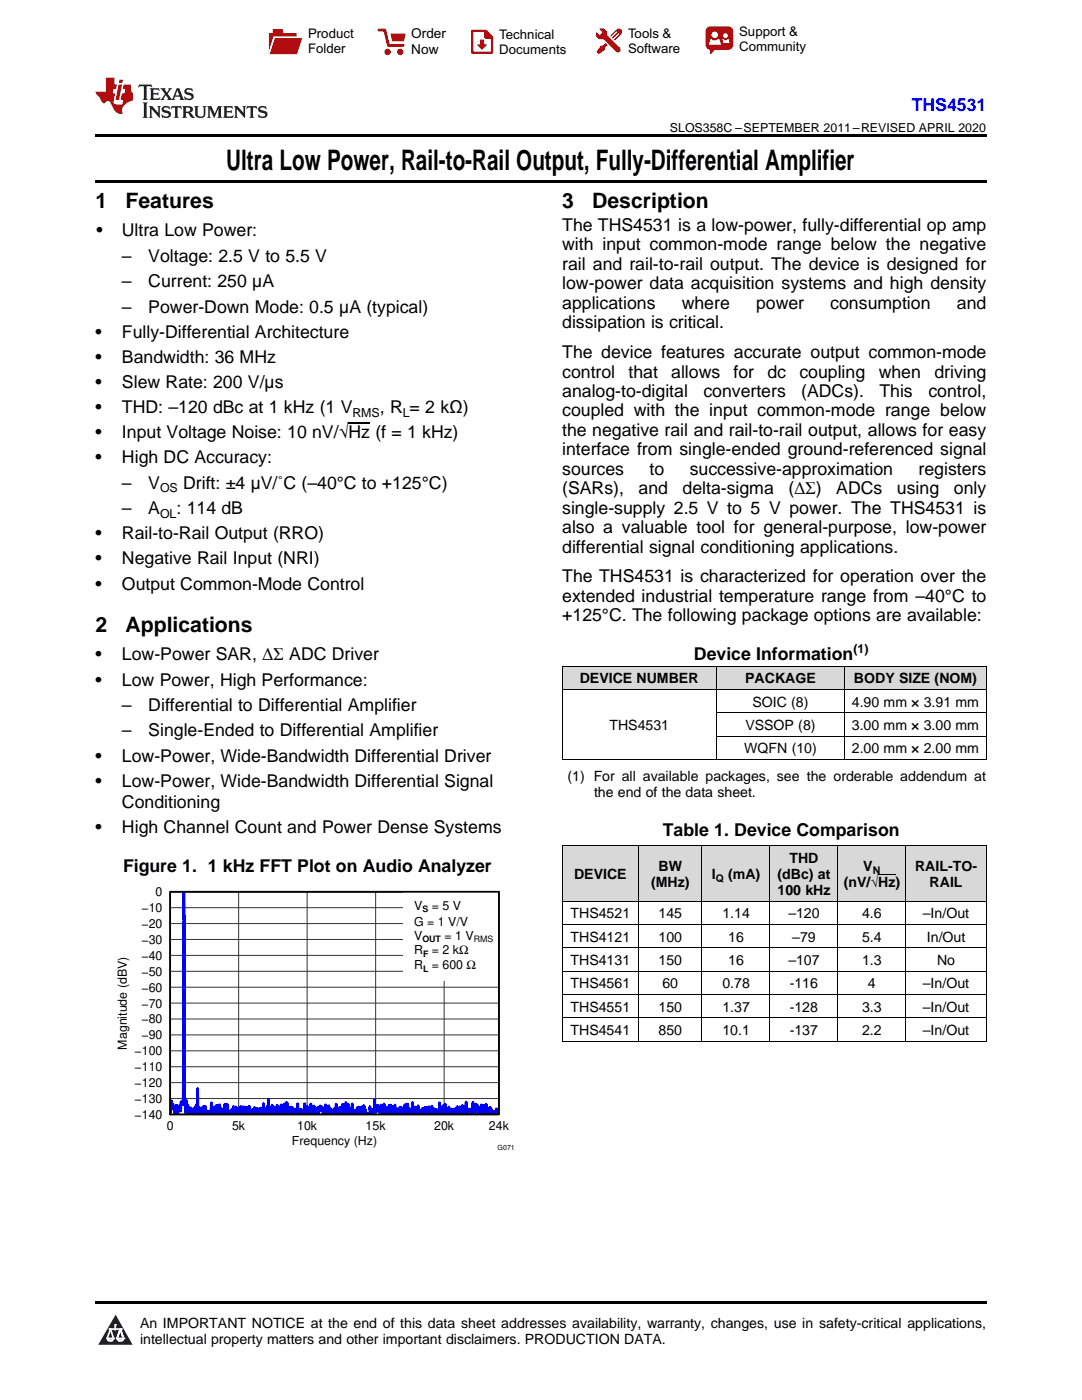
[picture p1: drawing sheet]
<svg xmlns="http://www.w3.org/2000/svg" width="216mm" height="279mm" viewBox="0 0 216 279" stroke-linecap="round" stroke-linejoin="round" font-family="sans-serif">
<defs><g id="words">
<text font-size="5.6" x="45.2" y="33.9">Ultra Low Power, Rail-to-Rail Output, Fully-Differential Amplifier</text>
<g font-size="4.2">
<text x="19" y="41.5">1</text>
<text x="25" y="41.5">Features</text>
<text x="112.2" y="41.5">3</text>
<text x="118.2" y="41.5">Description</text>
<text x="19" y="126.1">2</text>
<text x="25" y="126.1">Applications</text>
</g>
<text font-size="3.5" fill="#00f" x="181.9" y="22.2">THS4531</text>
<g font-size="3.5">
<text x="19.2" y="47.2">•</text>
<text x="24.3" y="47.2">Ultra Low Power:</text>
<text x="112.2" y="46.1">The THS4531 is a low-power, fully-differential op amp</text>
<text x="24.3" y="52.2">–</text>
<text x="29.6" y="52.2">Voltage: 2.5 V to 5.5 V</text>
<text x="112.2" y="50">with input common-mode range below the negative</text>
<text x="112.2" y="53.9">rail and rail-to-rail output. The device is designed for</text>
<text x="24.3" y="57.3">–</text>
<text x="29.6" y="57.3">Current: 250 µA</text>
<text x="112.2" y="57.7">low-power data acquisition systems and high density</text>
<text x="24.3" y="62.4">–</text>
<text x="29.6" y="62.4">Power-Down Mode: 0.5 µA (typical)</text>
<text x="112.2" y="61.6">applications</text>
<text x="112.2" y="65.5">dissipation is critical.</text>
<text x="136" y="61.6">where</text>
<text x="150.9" y="61.6">power</text>
<text x="165.7" y="61.6">consumption</text>
<text x="190.9" y="61.6">and</text>
<text x="19" y="67.4">•</text>
<text x="24.3" y="67.4">Fully-Differential Architecture</text>
<text x="112.2" y="71.5">The device features accurate output common-mode</text>
<text x="19" y="72.4">•</text>
<text x="19" y="77.4">•</text>
<text x="24.3" y="72.4">Bandwidth: 36 MHz</text>
<text x="24.3" y="77.4">Slew Rate: 200 V/µs</text>
<text x="112.2" y="75.4">control</text>
<text x="125.4" y="75.4">that</text>
<text x="133.9" y="75.4">allows</text>
<text x="146.4" y="75.4">for</text>
<text x="153.1" y="75.4">dc</text>
<text x="159.5" y="75.4">coupling</text>
<text x="175.3" y="75.4">when</text>
<text x="186.4" y="75.4">driving</text>
<text x="19" y="82.4">•</text>
<text x="24.3" y="82.4">THD: –120 dBc at 1 kHz (1 V</text>
<text x="75.8" y="82.4">, R = 2 kΩ)</text>
<text x="112.2" y="79.2">analog-to-digital</text>
<text x="112.2" y="83.1">coupled with the input common-mode range below</text>
<text x="140.3" y="79.2">converters</text>
<text x="159.9" y="79.2">(ADCs).</text>
<text x="175.5" y="79.2">This</text>
<text x="185.2" y="79.2">control,</text>
<text x="19" y="87.5">•</text>
<text x="24.3" y="87.5">Input Voltage Noise: 10 nV/√Hz (f = 1 kHz)</text>
<text x="112.2" y="87">the negative rail and rail-to-rail output, allows for easy</text>
<text x="19" y="92.5">•</text>
<text x="24.3" y="92.5">High DC Accuracy:</text>
<text x="112.2" y="90.9">interface from single-ended ground-referenced signal</text>
<text x="112.2" y="94.8">sources</text>
<text x="129.6" y="94.8">to</text>
<text x="137.6" y="94.8">successive-approximation</text>
<text x="183.3" y="94.8">registers</text>
<text x="24.3" y="97.5">–</text>
<text x="29.6" y="97.5">V</text>
<text x="36.5" y="97.5">Drift: ±4 µV/˚C (–40°C to +125°C)</text>
<text x="112.2" y="98.6">(SARs),</text>
<text x="127.4" y="98.6">and</text>
<text x="136.2" y="98.6">delta-sigma</text>
<text x="157.3" y="98.6">(ΔΣ)</text>
<text x="166.9" y="98.6">ADCs</text>
<text x="179" y="98.6">using</text>
<text x="190.3" y="98.6">only</text>
<text x="19" y="107.6">•</text>
<text x="24.3" y="102.6">–</text>
<text x="24.3" y="107.6">Rail-to-Rail Output (RRO)</text>
<text x="29.6" y="102.6">A</text>
<text x="35.2" y="102.6">: 114 dB</text>
<text x="112.2" y="102.5">single-supply 2.5 V to 5 V power. The THS4531 is</text>
<text x="112.2" y="106.4">also a valuable tool for general-purpose, low-power</text>
<text x="19" y="112.6">•</text>
<text x="24.3" y="112.6">Negative Rail Input (NRI)</text>
<text x="112.2" y="110.3">differential signal conditioning applications.</text>
<text x="19" y="117.7">•</text>
<text x="24.3" y="117.7">Output Common-Mode Control</text>
<text x="112.2" y="116.2">The THS4531 is characterized for operation over the</text>
<text x="112.2" y="120.1">extended industrial temperature range from –40°C to</text>
<text x="112.2" y="124">+125°C. The following package options are available:</text>
<text x="19" y="131.8">•</text>
<text x="24.3" y="131.8">Low-Power SAR, ΔΣ ADC Driver</text>
<text x="138.5" y="131.7">Device Information</text>
<text x="19" y="136.8">•</text>
<text x="24.3" y="136.8">Low Power, High Performance:</text>
<text x="24.3" y="141.9">–</text>
<text x="29.6" y="141.9">Differential to Differential Amplifier</text>
<text x="24.3" y="147">–</text>
<text x="29.6" y="147">Single-Ended to Differential Amplifier</text>
<text x="19" y="152">•</text>
<text x="24.3" y="152">Low-Power, Wide-Bandwidth Differential Driver</text>
<text x="19" y="157">•</text>
<text x="24.3" y="157">Low-Power, Wide-Bandwidth Differential Signal</text>
<text x="24.3" y="161.2">Conditioning</text>
<text x="19" y="166.2">•</text>
<text x="24.3" y="166.2">High Channel Count and Power Dense Systems</text>
<text x="132.3" y="166.8">Table 1. Device Comparison</text>
<text x="24.6" y="174">Figure 1. 1 kHz FFT Plot on Audio Analyzer</text>
</g>
<g font-size="2.8">
<text x="115.7" y="136.4">DEVICE NUMBER</text>
<text x="148.7" y="136.4">PACKAGE</text>
<text x="170.4" y="136.4">BODY SIZE (NOM)</text>
<text x="150.1" y="141">SOIC (8)</text>
<text x="170" y="141">4.90 mm × 3.91 mm</text>
<text x="121.6" y="145.7">THS4531</text>
<text x="148.7" y="145.7">VSSOP (8)</text>
<text x="170" y="145.7">3.00 mm × 3.00 mm</text>
<text x="113.2" y="155.9">(1) For all available packages, see the orderable addendum at</text>
<text x="148.5" y="150.4">WQFN (10)</text>
<text x="170" y="150.4">2.00 mm × 2.00 mm</text>
<text x="118.5" y="159">the end of the data sheet.</text>
<text x="131.4" y="173.8">BW</text>
<text x="157.5" y="172.3">THD</text>
<text x="172.3" y="173.8">V</text>
<text x="182.6" y="173.8">RAIL-TO-</text>
<text x="114.5" y="175.4">DEVICE</text>
<text x="129.9" y="177">(MHz)</text>
<text x="142" y="175.4">I</text>
<text x="145.3" y="175.4">(mA)</text>
<text x="155.2" y="175.4">(dBc) at</text>
<text x="155.2" y="178.6">100 kHz</text>
<text x="168.3" y="177">(nV/√Hz)</text>
<text x="185.5" y="177">RAIL</text>
<text x="113.8" y="183.3">THS4521</text>
<text x="131.4" y="183.3">145</text>
<text x="144.1" y="183.3">1.14</text>
<text x="157.3" y="183.3">–120</text>
<text x="172" y="183.3">4.6</text>
<text x="184.1" y="183.3">–In/Out</text>
<text x="113.8" y="187.9">THS4121</text>
<text x="131.4" y="187.9">100</text>
<text x="145.3" y="187.9">16</text>
<text x="158.1" y="187.9">–79</text>
<text x="172" y="187.9">5.4</text>
<text x="185" y="187.9">In/Out</text>
<text x="113.8" y="192.6">THS4131</text>
<text x="113.8" y="197.2">THS4561</text>
<text x="131.4" y="192.6">150</text>
<text x="132.2" y="197.2">60</text>
<text x="144.1" y="197.2">0.78</text>
<text x="145.3" y="192.6">16</text>
<text x="157.3" y="192.6">–107</text>
<text x="157.6" y="197.2">-116</text>
<text x="172" y="192.6">1.3</text>
<text x="173.2" y="197.2">4</text>
<text x="184.1" y="197.2">–In/Out</text>
<text x="187" y="192.6">No</text>
<text x="113.8" y="201.9">THS4551</text>
<text x="131.4" y="201.9">150</text>
<text x="144.1" y="201.9">1.37</text>
<text x="157.6" y="201.9">-128</text>
<text x="172" y="201.9">3.3</text>
<text x="184.1" y="201.9">–In/Out</text>
<text x="113.8" y="206.6">THS4541</text>
<text x="131.4" y="206.6">850</text>
<text x="144.1" y="206.6">10.1</text>
<text x="157.6" y="206.6">-137</text>
<text x="172" y="206.6">2.2</text>
<text x="184.1" y="206.6">–In/Out</text>
<text x="27.9" y="265">An IMPORTANT NOTICE at the end of this data sheet addresses availability, warranty, changes, use in safety-critical applications,</text>
<text x="27.9" y="268.2">intellectual property matters and other important disclaimers. PRODUCTION DATA.</text>
</g>
<g font-size="2.7">
<text x="82.1" y="7.7">Order</text>
<text x="82.1" y="10.7">Now</text>
</g>
<g font-size="2.6">
<text x="61.5" y="7.6">Product</text>
<text x="61.5" y="10.6">Folder</text>
<text x="99.6" y="7.8">Technical</text>
<text x="99.6" y="10.8">Documents</text>
<text x="125.3" y="7.6">Tools &amp;</text>
<text x="125.3" y="10.6">Software</text>
<text x="147.5" y="7.2">Support &amp;</text>
<text x="147.5" y="10.2">Community</text>
</g>
<g font-size="2.5">
<text x="133.7" y="26.3">SLOS358C –SEPTEMBER 2011–REVISED APRIL 2020</text>
<text x="70.3" y="83.1">RMS</text>
<text x="80.4" y="83.1">L</text>
<text x="31.9" y="98.2">OS</text>
<text x="31.9" y="103.3">OL</text>
<text x="170.3" y="130.3">(1)</text>
<text x="31.1" y="178.9">0</text>
<text x="28.2" y="185.2">−20</text>
<text x="28.2" y="182">−10</text>
<text x="82.6" y="184.8">G = 1 V/V</text>
<text x="82.6" y="181.6">V</text>
<text x="86.1" y="181.6">= 5 V</text>
<text x="28.2" y="191.6">−40</text>
<text x="28.2" y="188.4">−30</text>
<text x="82.6" y="187.5">V</text>
<text x="82.6" y="190.5">R</text>
<text x="86.2" y="190.5">= 2 kΩ</text>
<text x="88.7" y="187.5">= 1 V</text>
<text x="28.2" y="197.9">−60</text>
<text x="28.2" y="194.7">−50</text>
<text x="82.6" y="193.4">R</text>
<text x="86.2" y="193.4">= 600 Ω</text>
<text x="28.2" y="201.1">−70</text>
<text x="25.3" y="209.5" transform="rotate(-90 25.3 209.5)">Magnitude (dBV)</text>
<text x="28.2" y="207.4">−90</text>
<text x="28.2" y="204.3">−80</text>
<text x="26.9" y="213.8">−110</text>
<text x="26.9" y="210.6">−100</text>
<text x="26.9" y="220.1">−130</text>
<text x="26.9" y="217">−120</text>
<text x="26.9" y="223.3">−140</text>
<text x="33.3" y="225.5">0</text>
<text x="46.3" y="225.5">5k</text>
<text x="59.3" y="225.5">10k</text>
<text x="73" y="225.5">15k</text>
<text x="86.6" y="225.5">20k</text>
<text x="97.6" y="225.5">24k</text>
<text x="58.2" y="228.5">Frequency (Hz)</text>
</g>
<g font-size="2.1">
<text x="142.8" y="176">Q</text>
<text x="174.1" y="174.4">N</text>
</g>
<g font-size="1.8">
<text x="84.3" y="182">S</text>
<text x="84.3" y="188">OUT</text>
<text x="84.4" y="190.9">F</text>
<text x="94.5" y="188">RMS</text>
<text x="84.4" y="193.9">L</text>
</g>
<text font-size="1.4" x="99.3" y="229.5">G071</text>
</g></defs>
<g fill="#d8d8d8">
<path d="M112.2 168.9h15.2v11h-15.2z"/>
<path d="M127.4 168.9h12.7v11h-12.7z"/>
<path d="M140.1 168.9h13.6v11h-13.6z"/>
<path d="M153.7 168.9h13.5v11h-13.5z"/>
<path d="M167.2 168.9h13.6v11h-13.6z"/>
<path d="M180.8 168.9h16v11h-16z"/>
<path d="M112.2 133h30.7v4.7h-30.7z"/>
<path d="M142.9 133h25.7v4.7h-25.7z"/>
<path d="M168.6 133h28.2v4.7h-28.2z"/>
</g>
<path d="M23.1 262.4l3.4 6h-6.9z" fill-rule="evenodd" fill="#231f20"/>
<path d="M21.4 267.1h1.2l-.3 .5h-.3a.55 .55 0 0 1-.6-.5z" fill-rule="evenodd" fill="#fff"/>
<path d="M21.4 267.1h1.2l-.3 .5h-.3a.55 .55 0 0 1-.6-.5z" fill="none" stroke="#231f20" stroke-width=".34"/>
<path d="M21.4 267.1l1.2 .1-.3 .4h-.5z" fill="none" stroke="#fff" stroke-width=".34"/>
<path d="M23 265.3h.1" fill="none" stroke="#fff" stroke-width=".34"/>
<path d="M23 264.4v.9z" fill="#fff"/>
<path d="M23 264.4v.9z" fill="none" stroke="#fff" stroke-width=".34"/>
<circle cx="23" cy="264.4" r=".17" fill="#fff"/>
<path d="M21.9 265.2h.1" fill="none" stroke="#fff" stroke-width=".34"/>
<path d="M21.9 265.2h2.3z" fill="#fff"/>
<path d="M21.9 265.2h2.3z" fill="none" stroke="#fff" stroke-width=".34"/>
<circle cx="24.2" cy="265.2" r=".17" fill="#fff"/>
<path d="M23.3 267.1h.1" fill="none" stroke="#fff" stroke-width=".34"/>
<path d="M24 265.2l-.7 1.9z" fill-rule="evenodd" fill="#fff"/>
<path d="M24 265.2l-.7 1.9z" fill="none" stroke="#fff" stroke-width=".34"/>
<path d="M24 265.2l.7 1.9z" fill-rule="evenodd" fill="#fff"/>
<path d="M24 265.2l.7 1.9z" fill="none" stroke="#fff" stroke-width=".34"/>
<path d="M24.6 267.1h.1" fill="none" stroke="#fff" stroke-width=".34"/>
<circle cx="21.4" cy="267.1" r=".17" fill="#fff"/>
<path d="M22.1 265.2l-.7 1.9z" fill="#fff"/>
<path d="M22.1 265.2l-.7 1.9z" fill="none" stroke="#fff" stroke-width=".34"/>
<path d="M22.1 265.2l.5 1.9z" fill="#fff"/>
<path d="M22.1 265.2l.5 1.9z" fill="none" stroke="#fff" stroke-width=".34"/>
<circle cx="22.6" cy="267.1" r=".17" fill="#fff"/>
<path d="M23.4 267.1h1.3a.65 .65 0 0 1-.7 .5 .65 .65 0 0 1-.6-.5z" fill-rule="evenodd" fill="#fff"/>
<path d="M23.4 267.1h1.3a.65 .65 0 0 1-.7 .5 .65 .65 0 0 1-.6-.5z" fill="none" stroke="#231f20" stroke-width=".34"/>
<path d="M23.4 267.1h1.3l-.4 .5h-.6z" fill="none" stroke="#fff" stroke-width=".34"/>
<path d="M23.3 267.1h.1" fill="none" stroke="#fff" stroke-width=".34"/>
<circle cx="24.7" cy="267.1" r=".17" fill="#fff"/>
<path d="M19 259.7h177.8v.5h-177.8z" fill="#000"/>
<path d="M34 178h65.6v44.4h-65.6z" fill="none" stroke="#000" stroke-width=".26"/>
<g fill="none" stroke="#333" stroke-width=".2">
<path d="M47.6 178v44.4M61.3 178v44.4M75 178v44.4M88.6 178v44.4M99.6 178h-65.6v44.4h65.6M34 197h65.6M34 193.8h65.6M34 190.7h65.6M34 187.5h65.6M34 184.3h65.6M34 181.1h65.6M34 219.2h65.6"/>
<path d="M34 216.1h65.6M34 212.9h65.6M34 209.7h65.6M34 206.5h65.6M34 203.4h65.6M34 200.2h65.6"/>
</g>
<g fill="none" stroke="#00f" stroke-width=".53">
<path d="M34 222.1l.1-2.5 .3 1.4 .2-.6 .3 2.1M35 222.5l.2-1.9v1.5l.1-1.5 .1 1.9 .1-1.8v.7l.2 .3v-.5l.2 .6v-1.2l.2 1.1v-1.8l.1 .6v-.5l.1 .4 .1-.2v.3l.1-.1 .2-42.3 .1 39.3 .3 4.8 .1-2.5 .2 2.1 .1-1.3v2M37.5 222.5l.2-1.5 .1 1.5 .2-1.4 .1 1.2 .2-.9 .1 1.1M38.5 222.5v-1.1l.1 .4 .1-.6v1.3M38.8 222.5l.1-1.3 .1 1.3 .1-1.8v.7l.1-1 .1 1.8v-.2l.1-4.8 .1 5.3 .2-1.1 .1 .9v-1.3l.1 1.5M40 222.5v-.4l.1 .4 .1-.1 .1-1.3v1.4M40.4 222.5l.2-1.7 .1 1.7M40.8 222.5l.1-1.8 .1 1.3v.2l.2-.6 .2 .9M41.6 222.5v-.7l.1 .7M41.7 222.5l.1-.7v.6l.3-1 .1-1.3 .1 1.8 .1-.5 .1 .9v-1.1l.2 1.3M42.8 222.5v-1.6l.2 1.6M43 222.5l.2-1.9 .1 1.9 .2-1.9 .2 1.9"/>
<path d="M43.7 222.5l.1-2 .1 1.2 .1-.7 .1 1.3v.2l.1-.8v.8M44.3 222.5v-.9l.1 .9M44.5 222.5l.1-1.2 .1 .6 .1-.9v1l.1-1.7v2.2M45 222.5v-.9l.1 .9M45.2 222.5l.1-2.1 .2 1.6 .1 .1 .1-.3 .1 .6 .2-.7 .1 .7 .1-1v1.1M46.3 222.5l.1-.9 .1 .9M46.5 222.5l.1-1.7v1.7M46.7 222.5v-1.2l.2 1.2M47 222.5l.1-1.6 .2 1.2v-.6l.1 .5v-.6l.1 1.1M47.6 222.5v-1.3l.1 1.3M47.8 222.5l.2-1.7 .1 1.5 .1-.9 .1 1 .2-1.6 .1 1.7M48.6 222.5l.1-1.2 .1 1 .1-1.4v.8l.1-.3v.3l.1-.1 .1-.6 .1 1.5"/>
<path d="M49.3 222.5l.1-1.5 .1 1.2 .1-1.3v1.6M49.7 222.5l.1-1.8 .2 1.8M50.1 222.5l.1-1 .1 1M50.4 222.5h.1M50.5 222.5l.1-1.1v.8l.2-1.2 .1 1.5M51 222.5v-.5l.2 .5M51.2 222.5l.1-1.3 .1 1.2v-1l.1 .8 .1-.9 .1 .5v-.4l.2 1.1M52 222.5v-1.4l.1 1.4M52.2 222.5l.2-1.4 .1 .9 .1-1.8 .1 1.8 .3-.6v.6l.1-.8 .1 1.3M53.3 222.5v-1.7l.2 1.7 .1-3.2v3.2M53.7 222.5l.1-1.6 .2 1.6M54.2 222.5l.1-1.9 .1 1.2 .2-.9 .1 1.6 .1-1.5 .1 .8v-.6l.1 1.3 .1-1.4 .1 1.3 .1-1.8 .1 1.9"/>
<path d="M55.4 222.5v-1l.1 1 .1-1 .1 .5 .1-.8v1.3M55.9 222.5l.2-2 .1 1.5 .1-1.1v1.6M56.4 222.5v-.3v.3M56.5 222.5l.1-2.1 .1 1.4 .2-1.3v2M57 222.5l.1-2.5v1.4l.2-1.3 .1 2.1 .2-.4v.7M57.7 222.5l.1-1.5v1.5M57.9 222.5l.2-1.6 .1 1 .1-.9 .1 1.5M58.5 222.5h.1M58.5 222.5l.1-.8 .1 .8M58.8 222.5l.1-1.2 .1 1.2M59.1 222.5l.1-.2v.2M59.3 222.5l.1-2.3 .1 2.3"/>
<path d="M59.5 222.5v-.9l.1 .9M59.7 222.5v-.8l.1 .6 .1-.9v.4l.2-.5 .1 1.2M60.3 222.5v-1v1M60.6 222.5l.1-1 .1 .7v-2l.3 2.3M61.1 222.5v-1.6l.1 .4 .1-.5 .1 1.6 .1-.6v.7M61.6 222.5l.1-.8v.8M61.7 222.5l.1-.7v.7M61.9 222.5l.1-2.2 .2 2.2M62.3 222.5l.4-1.8 .3 1.8M63 222.5l.2-1.2 .1 1 .1-1.3 .1 .9v-.7l.1 1.3M63.6 222.5v-1.2l.1 .2 .2-.8 .2 1 .1-.9 .1 .9v-.7l.1 1.5M64.5 222.5v-1l.1 .9 .1-1 .1 1.1"/>
<path d="M64.8 222.5l.1-2 .1 .7 .1-.6v1.4l.1-.6v.6l.1-.9 .2 1.4 .1-1.9 .1 1.7 .1-.5v.7M65.9 222.5v-1.3l.1 .8 .1-.4v.8l.1-.5 .1 .6M66.3 222.5l.4-1.2v1l.1-.8v1M66.9 222.5l.2-2.1 .1 1.9 .1-.4 .1 .6M67.4 222.5l.1-1.3 .2 1.3 .1-1.5 .1 1.2 .1-.8 .1 1.1M68.2 222.5l.1-2.1 .1 2.1M68.5 222.5v-2l.1 1.8 .1-1.1 .2 1.3M69 222.5v-2.5l.3 2.4v-1.1l.1 1.2 .1-2.2v1.4l.2-.7 .1 1.1 .1-1v1.4M70 222.5l.1-.7 .1 .5 .1-2 .1 2.2M70.4 222.5l.1-1 .2 1M70.7 222.5l.1-.9 .1 .9M71 222.5l.1-.9 .1 .9 .1-1.5v1.5"/>
<path d="M71.3 222.5l.2-1.6 .1 1.6M71.7 222.5v-1.5l.1 1.5M71.9 222.5h.1M72.1 222.5l.1-1.6 .1 1.4 .1-1.5 .1 1.6 .1-1.8 .1 1.4v-1.1l.2 1.6v-1l.1 1M73 222.5l.1-.5 .1 .5M73.7 222.5v-.3v.3M73.8 222.5v-1.7l.1 1.6 .3-.9 .1 .6 .1-.7 .1 .8v-.4l.2 .1v-2.5l.1 2.2 .1-1 .1 1.4 .1-1.2 .1 1v-1.2l.3 .6 .1-.5v.7l.1-.4v1h.2l.2-1.5v2M76.3 222.5v-1.4l.1 1.4M76.4 222.5l.2-2.2 .1 1.6 .1-1 .2 1.6M77 222.5l.1-1.4v1.4M77.2 222.5l.1-1.3v1.3M77.4 222.5l.2-1.9 .1 .8 .1-.7v1.8l.2-2 .1 2"/>
<path d="M78.2 222.5l.2-1.7 .2 1.5v-1.1l.2 1v-1.7l.2 2M79 222.5l.1-1.2 .1 1.2M79.3 222.5v-1.2l.1 1.1 .1-.8 .1 .9M79.7 222.5l.1-1.6h.1l.1 1.3 .2-1.1v1.3l.2-.8v.9M80.5 222.5l.2-2 .2 2 .2-2.2 .1 2.2M81.2 222.5l.1-2.2 .2 2.2 .1-.9v.7l.1-1 .1 1.2M82 222.5l.1-1 .1 1M82.2 222.5l.1-2.5 .1 2.2 .1-.9 .1 1.2M82.8 222.5v-1.6v.9l.2-.7v1l.2-.7v.5l.2-1.3 .1 1.9M83.6 222.5l.1-1.1 .1 1.1M83.9 222.5v-.4l.1 .4M84.2 222.5l.1-1.3v1.3"/>
<path d="M84.4 222.5v-1.2l.1 1.2 .1-1.3 .2-.1v1l.3-1.1v1.5M85.2 222.5l.1-.9v.9M85.4 222.5v-1.2l.1 .4 .1-.9v1.7M85.7 222.5l.1-1.3 .1 1.3 .1-.7 .1 .6 .1-1.6 .2 1.7M86.5 222.5l.1-1.3 .1 1.3M86.8 222.5l.1-1.1 .2 1.1 .1-1.1 .1 .3 .1 .8M87.5 222.5v-.6l.1 .6M87.6 222.5l.1-2.4 .1 2.2 .1 .2 .1-1.6 .1 1.3 .1-.4 .1 .7M88.4 222.5l.1-1.9 .1 1.9 .3-2.2 .2 2.1v-.6l.1 .4 .2-.8v1.1M89.5 222.5l.1-1.6 .1 1.6M89.7 222.5l.1-1.1v1.1M89.9 222.5l.2-1.2v1.2"/>
<path d="M90.3 222.5v-.4l.1 .4M90.5 222.5v-.6v.6M90.6 222.5l.1-1.2 .1 1.2 .1-1 .1 1M91 222.5v-1.4l.1 1.4 .2-1.7 .3 1.7 .2-1.6 .1 1.6M91.9 222.5v-.7l.1 .4 .1-.4 .2-1.2 .1 1.9M92.5 222.5l.1-1.4 .2 1.4 .2-2.6 .2 2.5 .1-1 .1 .7 .1-.8 .3 .4 .1-.4 .1 1.2 .1-.8v.5l.1-1v.5l.1-.2 .1-1.5 .1 2.5M94.6 222.5v-.9l.1 .9M94.7 222.5l.1-1.7v1l.1-1.4 .1 .7 .3-.6v2M95.5 222.5l.1-1.5v.7l.1-.6 .1 1.4 .1-1v1M96 222.5v-2l.2 2M96.4 222.5l.1-1.9 .1 1.9M96.7 222.5v-.5l.1 .5"/>
<path d="M96.9 222.5l.1-2.1 .1 2.1M97.1 222.5l.2-1.2 .2 1.2M97.5 222.5l.1-1.3 .1 1.3M97.7 222.5l.1-1.5 .1 1.5M98 222.5h.1M98.1 222.5v-1.1l.1 1.1M98.5 222.5l.2-.7v.7M98.8 222.5l.1-.1v.1M99 222.5v-1.3l.1 1.3M99.2 222.5v-.5v.5M99.6 221.8l-.2 .7"/>
</g>
<path d="M80.4 178h19.2v17.8h-19.2z" fill="#fff"/>
<path d="M34 178h65.6v44.4h-65.6z" fill="none" stroke="#000" stroke-width=".35"/>
<g fill="none" stroke="#000" stroke-width=".2">
<path d="M112.2 137.6h84.6M112.2 132.9h84.6M112.2 133v18.6M142.9 133v18.6M168.5 133v18.6M196.8 133v18.6M112.2 151.6h84.6M142.9 146.9h53.9M142.9 142.3h53.9M112.2 179.8h84.6M112.2 168.8h84.6M112.2 168.8v39"/>
<path d="M127.4 168.8v39M140.1 168.8v39M153.6 168.8v39M167.2 168.8v39M180.7 168.8v39M196.8 168.8v39M112.2 198.5h84.6M112.2 193.8h84.6M112.2 189.1h84.6M112.2 184.5h84.6M112.2 207.8h84.6M112.2 203.1h84.6"/>
</g>
<path d="M19 35.9h177.8v.5h-177.8zM19 26.8h177.8v.6h-177.8zM112.2 207.8h.1zM140 207.8h.1zM153.6 207.8h.1zM167.1 207.8h.1zM180.7 207.8h.1zM196.7 207.8h.1z" fill="#000"/>
<path d="M27.7 16.9l-.1 .6 .6-.3h.5v.2v2.2l-.2 .4h1l-.2-.4v-2.2v-.2h.5l.6 .3-.2-.6zM29.9 17.6l.2 .4v1.6l-.2 .4h1.9l.1-.6a1.09 1.09 0 0 1-1.3 .1v-.6h.6l.4 .2v-.7l-.2 .2h-.8v-.6l.2-.1a1.01 1.01 0 0 1 1 .3l-.1-.6zM32 17.6l.9 1.2-1 1.2h.9l-.2-.3 .5-.7 .5 .7-.3 .3h1.7l-.2-.3 .1-.4h1l.1 .4-.2 .3h1l-.3-.4-.7-2h-.5l-1 2.2-.8-1.1 .9-1.1h-.9l.2 .2-.4 .7-.4-.7 .2-.2zM35.4 18l.4 1h-.8zM37 17.7a.66 .66 0 0 0-.2 .8 .66 .66 0 0 0 .6 .4l.7 .2 .1 .2a.8 .8 0 0 1-.7 .4 .8 .8 0 0 1-.7-.5l.1 .8 .2-.2a.94 .94 0 0 0 1.1 .1 .94 .94 0 0 0 .4-.9 1.48 1.48 0 0 0-1.3-.6v-.4a1.1 1.1 0 0 1 1.2 .2l-.2-.6-.2 .1-.5-.1zM28.5 20.4l.2 .4v2.3l-.2 .4h1l-.2-.4v-2.3l.2-.4zM29.7 21.2l.2 .4v1.5l-.2 .4h.8l-.3-.4 .1-1.3 1.6 1.8v-2l.2-.4h-.7l.2 .2v1.1l-1.2-1.3zM32.5 21.3a.66 .66 0 0 0-.2 .8 .66 .66 0 0 0 .6 .4l.6 .2 .2 .2a.8 .8 0 0 1-.8 .4 .8 .8 0 0 1-.7-.5l.2 .7 .2-.1a.94 .94 0 0 0 1 .1 .94 .94 0 0 0 .5-1 1.47 1.47 0 0 0-1.3-.6l-.1-.3a1.1 1.1 0 0 1 1.3 .2l-.2-.6-.2 .1-.5-.2zM34.3 21.2l-.2 .6a.64 .64 0 0 1 .8-.3v1.6l-.2 .4h1l-.3-.4 .1-1.6a.66 .66 0 0 1 .8 .3l-.2-.6zM36.3 21.2l.3 .4v1.5l-.3 .4h1l-.2-.2v-.7h.5l.1 .1a.8 .8 0 0 0 1.2 .7l-1-1a.62 .62 0 0 0 .6-.5 .62 .62 0 0 0-.6-.7zM37.1 21.5h.1a.48 .48 0 0 1 .6 0 .48 .48 0 0 1 .1 .6l-.2 .1-.6 .1zM38.7 21.2l.2 .2a2.29 2.29 0 0 0 .4 2 1.05 1.05 0 0 0 1.7-.7v-1.3l.2-.2h-.8l.2 .4v1.1a.61 .61 0 0 1-.6 .6 .61 .61 0 0 1-.6-.6v-1.1l.3-.4zM41.3 21.2l.3 .4v1.5l-.3 .4h.8l-.2-.4v-1.4l.8 1.9 .9-1.9v1.4l-.2 .4h.9l-.2-.4v-1.5l.2-.4h-.8l-.7 1.5-.6-1.5zM44.5 21.2l.2 .4v1.5l-.2 .4h1.9l.2-.6a1.1 1.1 0 0 1-1.4 .2v-.7h.6l.4 .2v-.6l-.2 .1-.8 .1v-.6l.2-.1a1.02 1.02 0 0 1 1.1 .2l-.2-.5zM46.7 21.2l.2 .4v1.5l-.2 .4h.8l-.3-.4 .1-1.3 1.6 1.8v-2l.2-.4h-.7l.2 .2v1.1l-1.2-1.3zM49.3 21.2l-.1 .6a.64 .64 0 0 1 .8-.3v1.6l-.3 .4h1l-.2-.4v-1.6a.66 .66 0 0 1 .8 .3l-.1-.6zM51.7 21.3a.66 .66 0 0 0-.2 .7 .66 .66 0 0 0 .7 .5l.6 .2 .1 .2a.8 .8 0 0 1-.7 .4 .8 .8 0 0 1-.7-.5l.1 .7 .2-.1a.94 .94 0 0 0 1.1 .1 .94 .94 0 0 0 .4-1 1.48 1.48 0 0 0-1.2-.6l-.1-.3a1.1 1.1 0 0 1 1.2 .2l-.2-.6-.1 .1-.6-.2z" fill="#231f20"/>
<path d="M21.1 15.5v2.8h-2v.4l.9 .9a.96 .96 0 0 0 1 1 .59 .59 0 0 1 .5-.4 .59 .59 0 0 1 .5 .3l.4 .8a1.61 1.61 0 0 0 2.1 1.3 1.63 1.63 0 0 1 1.1-2.2l.9-.3v-1.5a1.6 1.6 0 0 1-.4-1.7h-1.4l-.2 .9h.5l-.2 .8h-.5l-.2 1v.3h.5l-.2 .9h-.7a.74 .74 0 0 1-1-.6l.3-1.6h-.5l.2-.8h.5l.1-.9h-.4v-1.4zM23.7 16.9l-.7 3h.8l.6-3zM23.8 15.9l-.1 .7h.7l.2-.7z" fill="#ee1d23"/>
<g fill="#d60000">
<path d="M54.4 5.8h2v.8h2.8v4.2h-5.5v-4.2h.7z" fill-rule="evenodd"/>
<path d="M54.7 7.5h5.6l-1 3.3h-5.6z" fill-rule="evenodd"/>
</g>
<path d="M54.6 7.4h5.8l-.1 .1h-5.5l-1.1 3.3z" fill-rule="evenodd" fill="#fff"/>
<path d="M54.6 7.4h5.8l-.1 .1h-5.5l-1.1 3.3z" fill="none" stroke="#fff" stroke-width=".2"/>
<path d="M75.6 6h1.2l.7 3.1h3" fill="none" stroke="#d60000" stroke-width=".56"/>
<g fill="#d60000">
<path d="M77.9 6.7h3.1l-.4 1.5h-2.3z" fill-rule="evenodd"/>
<circle cx="77.3" cy="10.4" r=".64"/>
<circle cx="79.9" cy="10.4" r=".64"/>
</g>
<path d="M94.2 6.2h2.7l1.3 1.2v3.1h-4z" fill="none" stroke="#d60000" stroke-width=".44"/>
<g fill="#d60000">
<path d="M95.8 7.9h.8v1h.6l-1 1.1-1-1v-.1h.6z" fill-rule="evenodd"/>
<path d="M96.6 6.2h.3l1.3 1.2v.4h-1.3l-.3-.4z" fill-rule="evenodd"/>
<path d="M119.6 5.7h.9l.6 .6 .1 .7 2.5 2.5-.8 .8-2.3-2.3-1.1-.2-.6-.6v-.8l.7 .6 .5-.4v-.2l-.4-.5z" fill-rule="evenodd"/>
<path d="M119.9 9.1h.4l.5-.5 .4 .4-.5 .5v.4l-1.2 .9-.5-.5z" fill-rule="evenodd"/>
<path d="M123 5.9a.67 .67 0 0 1 .9 0 .67 .67 0 0 1 0 .9z" fill-rule="evenodd"/>
<path d="M123 5.9l.9 .9-1.2 1.2h-.2l.1-.2 .9-.9 .1-.2h-.3l-.9 1h-.2v-.2l.9-1 .1-.2h-.3l-.9 1h-.2v-.2z" fill-rule="evenodd"/>
<circle cx="123.3" cy="9.9" r=".54"/>
</g>
<path d="M121.1 6.3l-.1 .7" fill="none" stroke="#d60000" stroke-width=".2"/>
<g fill="#d60000">
<path d="M141.1 5.5l.6-.2h3.6a.95 .95 0 0 1 1 .9v2.8a.95 .95 0 0 1-1 .9h-3.6a.95 .95 0 0 1-.9-.9v-2.8z" fill-rule="evenodd"/>
<path d="M141.7 9.9h.9l-.7 .9h-.2z" fill-rule="evenodd"/>
</g>
<g fill="#fff">
<path d="M144.3 8.6h1.3z"/>
<path d="M141.8 7.8h.3l.1 .2h.8l.2-.2h.3l.4 1.1h-2.5z" fill-rule="evenodd"/>
<path d="M144.2 7.8h.2l.2 .2h.4l.2-.2h.2l.2 .8h-1.3z" fill-rule="evenodd"/>
<circle cx="142.6" cy="6.9" r=".65"/>
<circle cx="144.8" cy="7.1" r=".48"/>
</g>
<path d="M175.2 174.5h3.4" fill="none" stroke="#000" stroke-width=".2"/>
<path d="M69.5 84.3h4.3" fill="none" stroke="#000" stroke-width=".25"/>
<use href="#words"/>
</svg>
